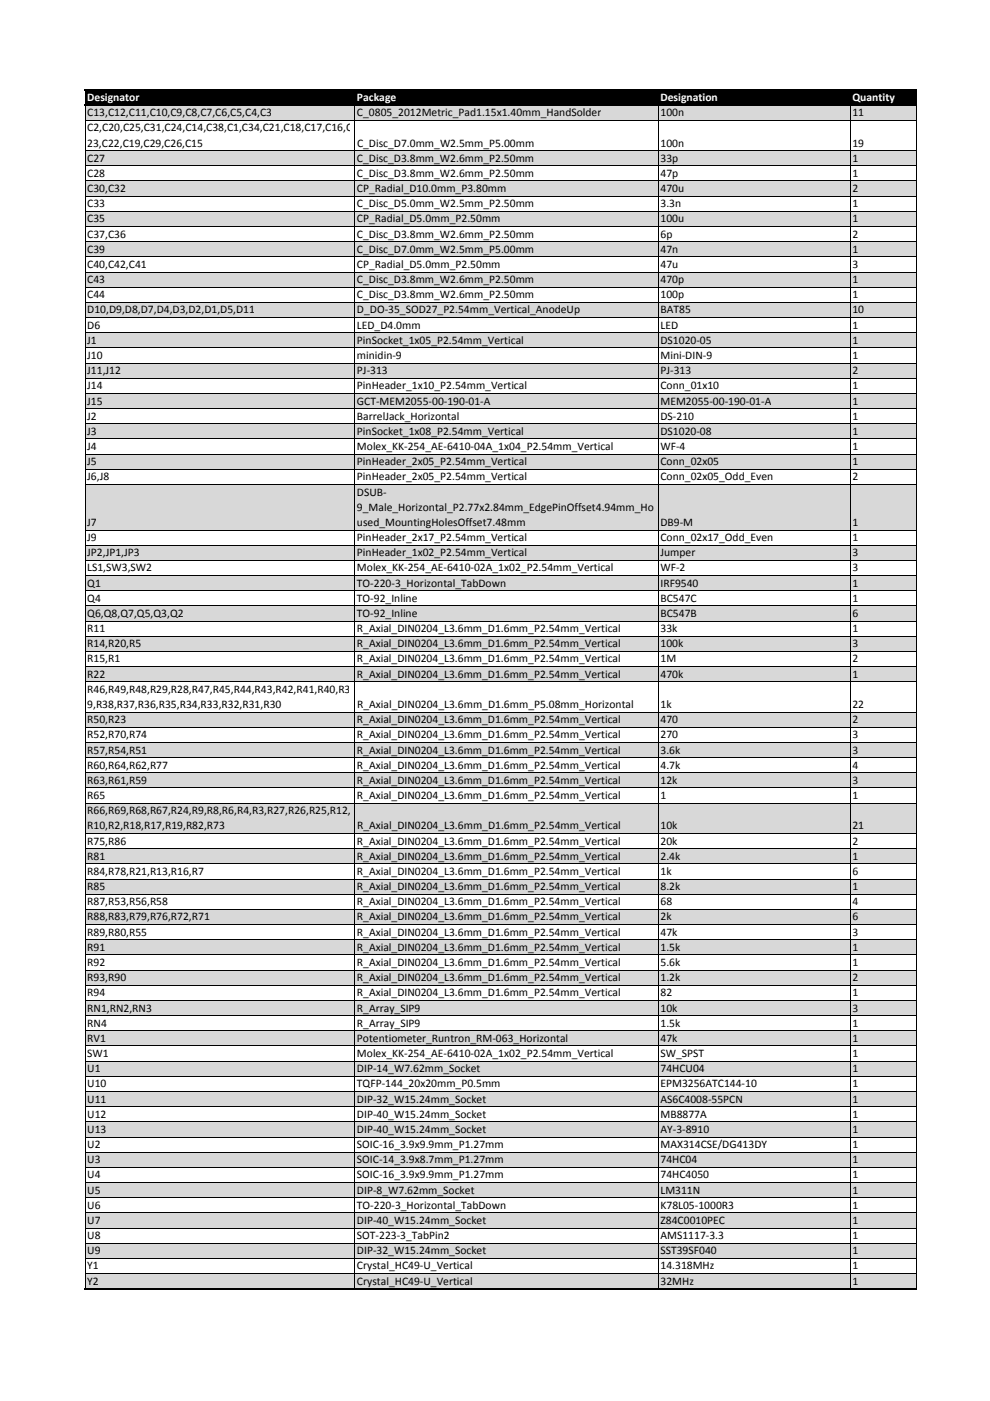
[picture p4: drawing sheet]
<svg xmlns="http://www.w3.org/2000/svg" width="210mm" height="297mm" viewBox="0 0 210 297" stroke-linecap="round" stroke-linejoin="round" font-family="sans-serif">
<defs><g id="words">
<g font-size="2.5" fill="#fff">
<text x="18.5" y="21.4">Designator</text>
<text x="75.7" y="21.4">Package</text>
<text x="140" y="21.4">Designation</text>
<text x="180.7" y="21.4">Quantity</text>
</g>
<g font-size="2.5">
<text x="18.5" y="24.6">C13,C12,C11,C10,C9,C8,C7,C6,C5,C4,C3</text>
<text x="18.5" y="27.9">C2,C20,C25,C31,C24,C14,C38,C1,C34,C21,C18,C17,C16,C</text>
<text x="75.7" y="24.6">C_0805_2012Metric_Pad1.15x1.40mm_HandSolder</text>
<text x="140" y="24.6">100n</text>
<text x="180.7" y="24.6">11</text>
<text x="18.5" y="31.1">23,C22,C19,C29,C26,C15</text>
<text x="18.5" y="34.3">C27</text>
<text x="75.7" y="34.3">C_Disc_D3.8mm_W2.6mm_P2.50mm</text>
<text x="75.7" y="31.1">C_Disc_D7.0mm_W2.5mm_P5.00mm</text>
<text x="140" y="34.3">33p</text>
<text x="140" y="31.1">100n</text>
<text x="180.7" y="34.3">1</text>
<text x="180.7" y="31.1">19</text>
<text x="18.5" y="37.5">C28</text>
<text x="18.5" y="40.7">C30,C32</text>
<text x="75.7" y="37.5">C_Disc_D3.8mm_W2.6mm_P2.50mm</text>
<text x="75.7" y="40.7">CP_Radial_D10.0mm_P3.80mm</text>
<text x="140" y="37.5">47p</text>
<text x="140" y="40.7">470u</text>
<text x="180.7" y="37.5">1</text>
<text x="180.7" y="40.7">2</text>
<text x="18.5" y="43.9">C33</text>
<text x="18.5" y="47.2">C35</text>
<text x="75.7" y="43.9">C_Disc_D5.0mm_W2.5mm_P2.50mm</text>
<text x="75.7" y="47.2">CP_Radial_D5.0mm_P2.50mm</text>
<text x="140" y="43.9">3.3n</text>
<text x="140" y="47.2">100u</text>
<text x="180.7" y="43.9">1</text>
<text x="180.7" y="47.2">1</text>
<text x="18.5" y="50.4">C37,C36</text>
<text x="18.5" y="53.6">C39</text>
<text x="75.7" y="50.4">C_Disc_D3.8mm_W2.6mm_P2.50mm</text>
<text x="75.7" y="53.6">C_Disc_D7.0mm_W2.5mm_P5.00mm</text>
<text x="140" y="50.4">6p</text>
<text x="140" y="53.6">47n</text>
<text x="180.7" y="50.4">2</text>
<text x="180.7" y="53.6">1</text>
<text x="18.5" y="56.8">C40,C42,C41</text>
<text x="75.7" y="56.8">CP_Radial_D5.0mm_P2.50mm</text>
<text x="140" y="56.8">47u</text>
<text x="180.7" y="56.8">3</text>
<text x="18.5" y="60">C43</text>
<text x="18.5" y="63.2">C44</text>
<text x="75.7" y="60">C_Disc_D3.8mm_W2.6mm_P2.50mm</text>
<text x="75.7" y="63.2">C_Disc_D3.8mm_W2.6mm_P2.50mm</text>
<text x="140" y="60">470p</text>
<text x="140" y="63.2">100p</text>
<text x="180.7" y="60">1</text>
<text x="180.7" y="63.2">1</text>
<text x="18.5" y="66.5">D10,D9,D8,D7,D4,D3,D2,D1,D5,D11</text>
<text x="18.5" y="69.7">D6</text>
<text x="75.7" y="66.5">D_DO-35_SOD27_P2.54mm_Vertical_AnodeUp</text>
<text x="75.7" y="69.7">LED_D4.0mm</text>
<text x="140" y="66.5">BAT85</text>
<text x="140" y="69.7">LED</text>
<text x="180.7" y="66.5">10</text>
<text x="180.7" y="69.7">1</text>
<text x="18.5" y="72.9">J1</text>
<text x="18.5" y="76.1">J10</text>
<text x="75.7" y="72.9">PinSocket_1x05_P2.54mm_Vertical</text>
<text x="75.7" y="76.1">minidin-9</text>
<text x="140" y="72.9">DS1020-05</text>
<text x="140" y="76.1">Mini-DIN-9</text>
<text x="180.7" y="72.9">1</text>
<text x="180.7" y="76.1">1</text>
<text x="18.5" y="79.3">J11,J12</text>
<text x="18.5" y="82.5">J14</text>
<text x="75.7" y="79.3">PJ-313</text>
<text x="75.7" y="82.5">PinHeader_1x10_P2.54mm_Vertical</text>
<text x="140" y="79.3">PJ-313</text>
<text x="140" y="82.5">Conn_01x10</text>
<text x="180.7" y="79.3">2</text>
<text x="180.7" y="82.5">1</text>
<text x="18.5" y="85.8">J15</text>
<text x="18.5" y="89">J2</text>
<text x="75.7" y="85.8">GCT-MEM2055-00-190-01-A</text>
<text x="75.7" y="89">BarrelJack_Horizontal</text>
<text x="140" y="85.8">MEM2055-00-190-01-A</text>
<text x="140" y="89">DS-210</text>
<text x="180.7" y="85.8">1</text>
<text x="180.7" y="89">1</text>
<text x="18.5" y="92.2">J3</text>
<text x="18.5" y="95.4">J4</text>
<text x="75.7" y="92.2">PinSocket_1x08_P2.54mm_Vertical</text>
<text x="75.7" y="95.4">Molex_KK-254_AE-6410-04A_1x04_P2.54mm_Vertical</text>
<text x="140" y="92.2">DS1020-08</text>
<text x="140" y="95.4">WF-4</text>
<text x="180.7" y="92.2">1</text>
<text x="180.7" y="95.4">1</text>
<text x="18.5" y="98.6">J5</text>
<text x="18.5" y="101.9">J6,J8</text>
<text x="75.7" y="98.6">PinHeader_2x05_P2.54mm_Vertical</text>
<text x="75.7" y="101.9">PinHeader_2x05_P2.54mm_Vertical</text>
<text x="140" y="98.6">Conn_02x05</text>
<text x="140" y="101.9">Conn_02x05_Odd_Even</text>
<text x="180.7" y="98.6">1</text>
<text x="180.7" y="101.9">2</text>
<text x="75.7" y="105.1">DSUB-</text>
<text x="18.5" y="111.5">J7</text>
<text x="75.7" y="108.3">9_Male_Horizontal_P2.77x2.84mm_EdgePinOffset4.94mm_Ho</text>
<text x="75.7" y="111.5">used_MountingHolesOffset7.48mm</text>
<text x="140" y="111.5">DB9-M</text>
<text x="180.7" y="111.5">1</text>
<text x="18.5" y="114.7">J9</text>
<text x="18.5" y="117.9">JP2,JP1,JP3</text>
<text x="75.7" y="114.7">PinHeader_2x17_P2.54mm_Vertical</text>
<text x="75.7" y="117.9">PinHeader_1x02_P2.54mm_Vertical</text>
<text x="140" y="114.7">Conn_02x17_Odd_Even</text>
<text x="140" y="117.9">Jumper</text>
<text x="180.7" y="114.7">1</text>
<text x="180.7" y="117.9">3</text>
<text x="18.5" y="121.2">LS1,SW3,SW2</text>
<text x="18.5" y="124.4">Q1</text>
<text x="75.7" y="121.2">Molex_KK-254_AE-6410-02A_1x02_P2.54mm_Vertical</text>
<text x="75.7" y="124.4">TO-220-3_Horizontal_TabDown</text>
<text x="140" y="121.2">WF-2</text>
<text x="140" y="124.4">IRF9540</text>
<text x="180.7" y="121.2">3</text>
<text x="180.7" y="124.4">1</text>
<text x="18.5" y="127.6">Q4</text>
<text x="18.5" y="130.8">Q6,Q8,Q7,Q5,Q3,Q2</text>
<text x="75.7" y="127.6">TO-92_Inline</text>
<text x="75.7" y="130.8">TO-92_Inline</text>
<text x="140" y="127.6">BC547C</text>
<text x="140" y="130.8">BC547B</text>
<text x="180.7" y="127.6">1</text>
<text x="180.7" y="130.8">6</text>
<text x="18.5" y="134">R11</text>
<text x="18.5" y="137.2">R14,R20,R5</text>
<text x="75.7" y="134">R_Axial_DIN0204_L3.6mm_D1.6mm_P2.54mm_Vertical</text>
<text x="75.7" y="137.2">R_Axial_DIN0204_L3.6mm_D1.6mm_P2.54mm_Vertical</text>
<text x="140" y="134">33k</text>
<text x="140" y="137.2">100k</text>
<text x="180.7" y="134">1</text>
<text x="180.7" y="137.2">3</text>
<text x="18.5" y="140.5">R15,R1</text>
<text x="18.5" y="143.7">R22</text>
<text x="75.7" y="140.5">R_Axial_DIN0204_L3.6mm_D1.6mm_P2.54mm_Vertical</text>
<text x="75.7" y="143.7">R_Axial_DIN0204_L3.6mm_D1.6mm_P2.54mm_Vertical</text>
<text x="140" y="140.5">1M</text>
<text x="140" y="143.7">470k</text>
<text x="180.7" y="140.5">2</text>
<text x="180.7" y="143.7">1</text>
<text x="18.5" y="146.9">R46,R49,R48,R29,R28,R47,R45,R44,R43,R42,R41,R40,R3</text>
<text x="18.5" y="150.1">9,R38,R37,R36,R35,R34,R33,R32,R31,R30</text>
<text x="18.5" y="153.3">R50,R23</text>
<text x="75.7" y="153.3">R_Axial_DIN0204_L3.6mm_D1.6mm_P2.54mm_Vertical</text>
<text x="75.7" y="150.1">R_Axial_DIN0204_L3.6mm_D1.6mm_P5.08mm_Horizontal</text>
<text x="140" y="153.3">470</text>
<text x="140.1" y="150.1">1k</text>
<text x="180.7" y="153.3">2</text>
<text x="180.7" y="150.1">22</text>
<text x="18.5" y="156.5">R52,R70,R74</text>
<text x="18.5" y="159.8">R57,R54,R51</text>
<text x="75.7" y="156.5">R_Axial_DIN0204_L3.6mm_D1.6mm_P2.54mm_Vertical</text>
<text x="75.7" y="159.8">R_Axial_DIN0204_L3.6mm_D1.6mm_P2.54mm_Vertical</text>
<text x="140" y="156.5">270</text>
<text x="140" y="159.8">3.6k</text>
<text x="180.7" y="156.5">3</text>
<text x="180.7" y="159.8">3</text>
<text x="18.5" y="163">R60,R64,R62,R77</text>
<text x="18.5" y="166.2">R63,R61,R59</text>
<text x="75.7" y="163">R_Axial_DIN0204_L3.6mm_D1.6mm_P2.54mm_Vertical</text>
<text x="75.7" y="166.2">R_Axial_DIN0204_L3.6mm_D1.6mm_P2.54mm_Vertical</text>
<text x="140" y="163">4.7k</text>
<text x="140" y="166.2">12k</text>
<text x="180.7" y="163">4</text>
<text x="180.7" y="166.2">3</text>
<text x="18.5" y="169.4">R65</text>
<text x="18.5" y="172.6">R66,R69,R68,R67,R24,R9,R8,R6,R4,R3,R27,R26,R25,R12,</text>
<text x="75.7" y="169.4">R_Axial_DIN0204_L3.6mm_D1.6mm_P2.54mm_Vertical</text>
<text x="140" y="169.4">1</text>
<text x="180.7" y="169.4">1</text>
<text x="18.5" y="175.9">R10,R2,R18,R17,R19,R82,R73</text>
<text x="18.5" y="179.1">R75,R86</text>
<text x="75.7" y="179.1">R_Axial_DIN0204_L3.6mm_D1.6mm_P2.54mm_Vertical</text>
<text x="75.7" y="175.9">R_Axial_DIN0204_L3.6mm_D1.6mm_P2.54mm_Vertical</text>
<text x="140" y="179.1">20k</text>
<text x="140.1" y="175.9">10k</text>
<text x="180.7" y="179.1">2</text>
<text x="180.7" y="175.9">21</text>
<text x="18.5" y="182.3">R81</text>
<text x="18.5" y="185.5">R84,R78,R21,R13,R16,R7</text>
<text x="75.7" y="182.3">R_Axial_DIN0204_L3.6mm_D1.6mm_P2.54mm_Vertical</text>
<text x="75.7" y="185.5">R_Axial_DIN0204_L3.6mm_D1.6mm_P2.54mm_Vertical</text>
<text x="140" y="182.3">2.4k</text>
<text x="140" y="185.5">1k</text>
<text x="180.7" y="182.3">1</text>
<text x="180.7" y="185.5">6</text>
<text x="18.5" y="188.7">R85</text>
<text x="18.5" y="191.9">R87,R53,R56,R58</text>
<text x="75.7" y="188.7">R_Axial_DIN0204_L3.6mm_D1.6mm_P2.54mm_Vertical</text>
<text x="75.7" y="191.9">R_Axial_DIN0204_L3.6mm_D1.6mm_P2.54mm_Vertical</text>
<text x="140" y="188.7">8.2k</text>
<text x="140" y="191.9">68</text>
<text x="180.7" y="188.7">1</text>
<text x="180.7" y="191.9">4</text>
<text x="18.5" y="195.2">R88,R83,R79,R76,R72,R71</text>
<text x="75.7" y="195.2">R_Axial_DIN0204_L3.6mm_D1.6mm_P2.54mm_Vertical</text>
<text x="140" y="195.2">2k</text>
<text x="180.7" y="195.2">6</text>
<text x="18.5" y="198.4">R89,R80,R55</text>
<text x="18.5" y="201.6">R91</text>
<text x="75.7" y="198.4">R_Axial_DIN0204_L3.6mm_D1.6mm_P2.54mm_Vertical</text>
<text x="75.7" y="201.6">R_Axial_DIN0204_L3.6mm_D1.6mm_P2.54mm_Vertical</text>
<text x="140" y="198.4">47k</text>
<text x="140" y="201.6">1.5k</text>
<text x="180.7" y="198.4">3</text>
<text x="180.7" y="201.6">1</text>
<text x="18.5" y="204.8">R92</text>
<text x="18.5" y="208">R93,R90</text>
<text x="75.7" y="204.8">R_Axial_DIN0204_L3.6mm_D1.6mm_P2.54mm_Vertical</text>
<text x="75.7" y="208">R_Axial_DIN0204_L3.6mm_D1.6mm_P2.54mm_Vertical</text>
<text x="140" y="204.8">5.6k</text>
<text x="140" y="208">1.2k</text>
<text x="180.7" y="204.8">1</text>
<text x="180.7" y="208">2</text>
<text x="18.5" y="211.2">R94</text>
<text x="18.5" y="214.5">RN1,RN2,RN3</text>
<text x="75.7" y="211.2">R_Axial_DIN0204_L3.6mm_D1.6mm_P2.54mm_Vertical</text>
<text x="75.7" y="214.5">R_Array_SIP9</text>
<text x="140" y="211.2">82</text>
<text x="140" y="214.5">10k</text>
<text x="180.7" y="211.2">1</text>
<text x="180.7" y="214.5">3</text>
<text x="18.5" y="217.7">RN4</text>
<text x="18.5" y="220.9">RV1</text>
<text x="75.7" y="217.7">R_Array_SIP9</text>
<text x="75.7" y="220.9">Potentiometer_Runtron_RM-063_Horizontal</text>
<text x="140" y="217.7">1.5k</text>
<text x="140" y="220.9">47k</text>
<text x="180.7" y="217.7">1</text>
<text x="180.7" y="220.9">1</text>
<text x="18.5" y="224.1">SW1</text>
<text x="18.5" y="227.3">U1</text>
<text x="75.7" y="224.1">Molex_KK-254_AE-6410-02A_1x02_P2.54mm_Vertical</text>
<text x="75.7" y="227.3">DIP-14_W7.62mm_Socket</text>
<text x="140" y="224.1">SW_SPST</text>
<text x="140" y="227.3">74HCU04</text>
<text x="180.7" y="224.1">1</text>
<text x="180.7" y="227.3">1</text>
<text x="18.5" y="230.5">U10</text>
<text x="18.5" y="233.8">U11</text>
<text x="75.7" y="230.5">TQFP-144_20x20mm_P0.5mm</text>
<text x="75.7" y="233.8">DIP-32_W15.24mm_Socket</text>
<text x="140" y="230.5">EPM3256ATC144-10</text>
<text x="140" y="233.8">AS6C4008-55PCN</text>
<text x="180.7" y="230.5">1</text>
<text x="180.7" y="233.8">1</text>
<text x="18.5" y="237">U12</text>
<text x="75.7" y="237">DIP-40_W15.24mm_Socket</text>
<text x="140" y="237">MB8877A</text>
<text x="180.7" y="237">1</text>
<text x="18.5" y="240.2">U13</text>
<text x="18.5" y="243.4">U2</text>
<text x="75.7" y="240.2">DIP-40_W15.24mm_Socket</text>
<text x="75.7" y="243.4">SOIC-16_3.9x9.9mm_P1.27mm</text>
<text x="140" y="240.2">AY-3-8910</text>
<text x="140" y="243.4">MAX314CSE/DG413DY</text>
<text x="180.7" y="240.2">1</text>
<text x="180.7" y="243.4">1</text>
<text x="18.5" y="246.6">U3</text>
<text x="18.5" y="249.9">U4</text>
<text x="75.7" y="246.6">SOIC-14_3.9x8.7mm_P1.27mm</text>
<text x="75.7" y="249.9">SOIC-16_3.9x9.9mm_P1.27mm</text>
<text x="140" y="246.6">74HC04</text>
<text x="140" y="249.9">74HC4050</text>
<text x="180.7" y="246.6">1</text>
<text x="180.7" y="249.9">1</text>
<text x="18.5" y="253.1">U5</text>
<text x="18.5" y="256.3">U6</text>
<text x="75.7" y="253.1">DIP-8_W7.62mm_Socket</text>
<text x="75.7" y="256.3">TO-220-3_Horizontal_TabDown</text>
<text x="140" y="253.1">LM311N</text>
<text x="140" y="256.3">K78L05-1000R3</text>
<text x="180.7" y="253.1">1</text>
<text x="180.7" y="256.3">1</text>
<text x="18.5" y="259.5">U7</text>
<text x="18.5" y="262.7">U8</text>
<text x="75.7" y="259.5">DIP-40_W15.24mm_Socket</text>
<text x="75.7" y="262.7">SOT-223-3_TabPin2</text>
<text x="140" y="259.5">Z84C0010PEC</text>
<text x="140" y="262.7">AMS1117-3.3</text>
<text x="180.7" y="259.5">1</text>
<text x="180.7" y="262.7">1</text>
<text x="18.5" y="265.9">U9</text>
<text x="18.5" y="269.2">Y1</text>
<text x="75.7" y="265.9">DIP-32_W15.24mm_Socket</text>
<text x="75.7" y="269.2">Crystal_HC49-U_Vertical</text>
<text x="140" y="265.9">SST39SF040</text>
<text x="140" y="269.2">14.318MHz</text>
<text x="180.7" y="265.9">1</text>
<text x="180.7" y="269.2">1</text>
<text x="18.5" y="272.4">Y2</text>
<text x="75.7" y="272.4">Crystal_HC49-U_Vertical</text>
<text x="140" y="272.4">32MHz</text>
<text x="180.7" y="272.4">1</text>
</g>
</g></defs>
<path d="M18.2 19.2h176.1v3.1h-176.1z" fill="#000"/>
<g fill="#d8d8d8">
<path d="M18.2 22.3h176.1v3.2h-176.1z"/>
<path d="M18.2 31.9h176.1v3.3h-176.1z"/>
<path d="M18.2 38.4h176.1v3.2h-176.1z"/>
<path d="M18.2 44.8h176.1v3.2h-176.1z"/>
<path d="M18.2 51.2h176.1v3.3h-176.1z"/>
<path d="M18.2 57.7h176.1v3.2h-176.1z"/>
<path d="M18.2 64.1h176.1v3.3h-176.1z"/>
<path d="M18.2 70.5h176.1v3.3h-176.1z"/>
<path d="M18.2 77h176.1v3.2h-176.1z"/>
<path d="M18.2 83.4h176.1v3.3h-176.1z"/>
<path d="M18.2 89.8h176.1v3.3h-176.1z"/>
<path d="M18.2 96.3h176.1v3.2h-176.1z"/>
<path d="M18.2 102.7h176.1v9.7h-176.1z"/>
<path d="M18.2 115.6h176.1v3.2h-176.1z"/>
<path d="M18.2 122h176.1v3.3h-176.1z"/>
<path d="M18.2 128.4h176.1v3.3h-176.1z"/>
<path d="M18.2 134.9h176.1v3.2h-176.1z"/>
<path d="M18.2 141.3h176.1v3.3h-176.1z"/>
<path d="M18.2 151h176.1v3.2h-176.1z"/>
<path d="M18.2 157.4h176.1v3.3h-176.1z"/>
<path d="M18.2 163.8h176.1v3.3h-176.1z"/>
<path d="M18.2 170.3h176.1v6.4h-176.1z"/>
<path d="M18.2 179.9h176.1v3.3h-176.1z"/>
<path d="M18.2 186.4h176.1v3.2h-176.1z"/>
<path d="M18.2 192.8h176.1v3.2h-176.1z"/>
<path d="M18.2 199.2h176.1v3.3h-176.1z"/>
<path d="M18.2 205.7h176.1v3.2h-176.1z"/>
<path d="M18.2 212.1h176.1v3.2h-176.1z"/>
<path d="M18.2 218.5h176.1v3.3h-176.1z"/>
<path d="M18.2 225h176.1v3.2h-176.1z"/>
<path d="M18.2 231.4h176.1v3.3h-176.1z"/>
<path d="M18.2 237.8h176.1v3.3h-176.1z"/>
<path d="M18.2 244.3h176.1v3.2h-176.1z"/>
<path d="M18.2 250.7h176.1v3.3h-176.1z"/>
<path d="M18.2 257.1h176.1v3.3h-176.1z"/>
<path d="M18.2 263.6h176.1v3.2h-176.1z"/>
<path d="M18.2 270h176.1v3.3h-176.1z"/>
</g>
<g fill="none" stroke="#000" stroke-width=".21">
<path d="M18.1 19.3v2.8M75.2 19.3v2.8M139.6 19.3v2.8M180.3 19.3v2.8M194.3 19.3v2.8M18.1 22.5v250.5M18.2 25.5h176.2M18.2 31.9h176.2M18.2 35.2h176.2M18.2 38.4h176.2M75.2 22.5v250.5M139.6 22.5v250.5"/>
<path d="M180.3 22.5v250.5M194.3 22.5v250.5M18.2 41.6h176.2M18.2 44.8h176.2M18.2 48h176.2M18.2 51.2h176.2M18.2 54.5h176.2M18.2 57.7h176.2M18.2 60.9h176.2M18.2 64.1h176.2M18.2 67.3h176.2M18.2 70.5h176.2"/>
<path d="M18.2 73.8h176.2M18.2 77h176.2M18.2 80.2h176.2M18.2 83.4h176.2M18.2 86.6h176.2M18.2 89.9h176.2M18.2 93.1h176.2M18.2 96.3h176.2M18.2 99.5h176.2M18.2 102.7h176.2M18.2 112.4h176.2M18.2 115.6h176.2"/>
<path d="M18.2 118.8h176.2M18.2 122h176.2M18.2 125.2h176.2M18.2 128.5h176.2M18.2 131.7h176.2M18.2 134.9h176.2M18.2 138.1h176.2M18.2 141.3h176.2M18.2 144.5h176.2M18.2 151h176.2M18.2 154.2h176.2M18.2 157.4h176.2"/>
<path d="M18.2 160.6h176.2M18.2 163.9h176.2M18.2 167.1h176.2M18.2 170.3h176.2M18.2 176.7h176.2M18.2 179.9h176.2M18.2 183.2h176.2M18.2 186.4h176.2M18.2 189.6h176.2M18.2 192.8h176.2M18.2 196h176.2M18.2 199.2h176.2"/>
<path d="M18.2 202.5h176.2M18.2 205.7h176.2M18.2 208.9h176.2M18.2 212.1h176.2M18.2 215.3h176.2M18.2 218.5h176.2M18.2 221.8h176.2M18.2 225h176.2M18.2 228.2h176.2M18.2 231.4h176.2M18.2 234.6h176.2M18.2 237.8h176.2"/>
<path d="M18.2 241.1h176.2M18.2 244.3h176.2M18.2 247.5h176.2M18.2 250.7h176.2M18.2 253.9h176.2M18.2 257.2h176.2M18.2 260.4h176.2M18.2 263.6h176.2M18.2 266.8h176.2M18.2 270h176.2"/>
</g>
<path d="M17.9 19h176.5M17.9 22.3h176.5M17.9 273.2h176.5" fill="none" stroke="#000" stroke-width=".42"/>
<use href="#words"/>
</svg>
